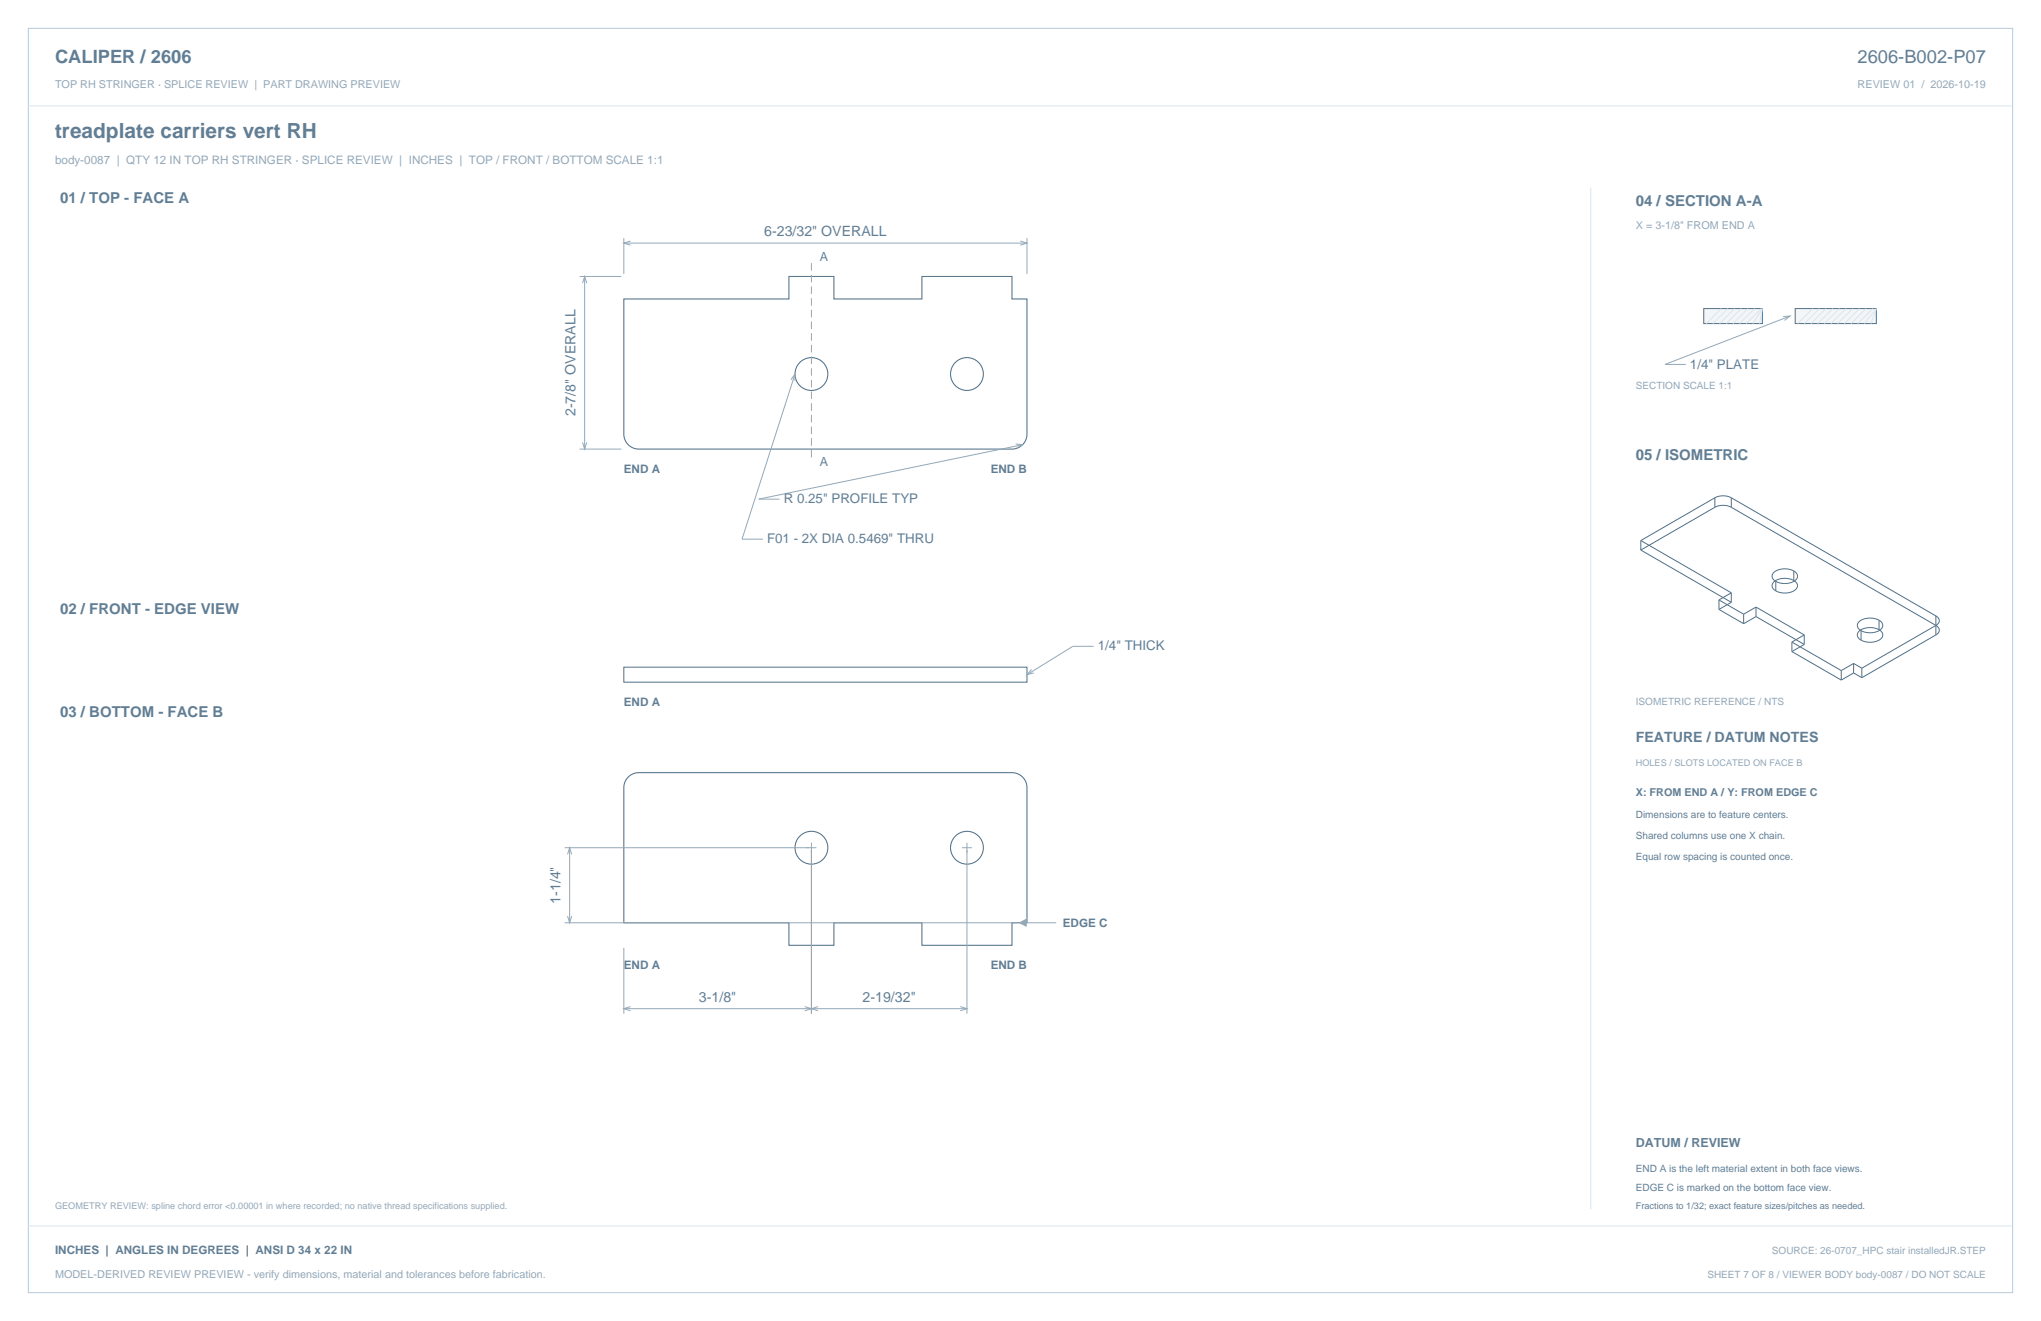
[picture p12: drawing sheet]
<svg xmlns="http://www.w3.org/2000/svg" width="864mm" height="559mm" viewBox="0 0 864 559" stroke-linecap="round" stroke-linejoin="round" font-family="sans-serif">
<defs><g id="words">
<text font-size="8.8" fill="#617e94" x="23.3" y="58.2">treadplate carriers vert RH</text>
<g font-size="7.8" fill="#617e94">
<text x="23.3" y="26.8">CALIPER / 2606</text>
<text x="786" y="26.8">2606-B002-P07</text>
</g>
<g font-size="6.3" fill="#617e94">
<text x="25.4" y="86.1">01 / TOP - FACE A</text>
<text x="692.1" y="87.1">04 / SECTION A-A</text>
<text x="692.1" y="194.4">05 / ISOMETRIC</text>
<text x="25.4" y="259.6">02 / FRONT - EDGE VIEW</text>
<text x="25.4" y="303.4">03 / BOTTOM - FACE B</text>
</g>
<g font-size="6" fill="#617e94">
<text x="323.4" y="100">6-23/32&quot; OVERALL</text>
<text x="243.5" y="176" transform="rotate(-90 243.5 176)">2-7/8&quot; OVERALL</text>
<text x="692.1" y="314">FEATURE / DATUM NOTES</text>
<text x="237.1" y="382.4" transform="rotate(-90 237.1 382.4)">1-1/4&quot;</text>
<text x="295.7" y="423.9">3-1/8&quot;</text>
<text x="365" y="423.9">2-19/32&quot;</text>
</g>
<g font-size="5.6" fill="#617e94">
<text x="715.1" y="155.9">1/4&quot; PLATE</text>
<text x="331.6" y="212.9">R 0.25&quot; PROFILE TYP</text>
<text x="324.6" y="229.8">F01 - 2X DIA 0.5469&quot; THRU</text>
<text x="464.5" y="275.2">1/4&quot; THICK</text>
</g>
<g font-size="5.3" fill="#617e94">
<text x="346.9" y="110.2">A</text>
<text x="346.9" y="197">A</text>
<text x="692.1" y="485.1">DATUM / REVIEW</text>
</g>
<text font-size="4.9" fill="#93a8b9" x="23.3" y="69.5">body-0087 | QTY 12 IN TOP RH STRINGER · SPLICE REVIEW | INCHES | TOP / FRONT / BOTTOM SCALE 1:1</text>
<g font-size="4.9" fill="#617e94">
<text x="264" y="200.2">END A</text>
<text x="419.2" y="200.2">END B</text>
<text x="264" y="298.4">END A</text>
<text x="449.7" y="392.1">EDGE C</text>
<text x="264" y="409.8">END A</text>
<text x="419.2" y="409.8">END B</text>
<text x="23.3" y="530.6">INCHES | ANGLES IN DEGREES | ANSI D 34 x 22 IN</text>
</g>
<g font-size="4.6" fill="#93a8b9">
<text x="23.3" y="37">TOP RH STRINGER · SPLICE REVIEW | PART DRAWING PREVIEW</text>
<text x="786" y="37">REVIEW 01 / 2026-10-19</text>
<text x="692.1" y="97">X = 3-1/8&quot; FROM END A</text>
<text x="23.3" y="540.5">MODEL-DERIVED REVIEW PREVIEW - verify dimensions, material and tolerances before fabrication.</text>
</g>
<text font-size="4.6" fill="#617e94" x="692.1" y="336.9">X: FROM END A / Y: FROM EDGE C</text>
<g font-size="4.2" fill="#93a8b9">
<text x="692.1" y="164.7">SECTION SCALE 1:1</text>
<text x="692.1" y="298.1">ISOMETRIC REFERENCE / NTS</text>
<text x="749.7" y="530.6">SOURCE: 26-0707_HPC stair installedJR.STEP</text>
<text x="722.4" y="540.5">SHEET 7 OF 8 / VIEWER BODY body-0087 / DO NOT SCALE</text>
</g>
<g font-size="4.2" fill="#617e94">
<text x="692.1" y="346.1">Dimensions are to feature centers.</text>
<text x="692.1" y="354.9">Shared columns use one X chain.</text>
<text x="692.1" y="363.7">Equal row spacing is counted once.</text>
<text x="692.1" y="495.7">END A is the left material extent in both face views.</text>
<text x="692.1" y="503.8">EDGE C is marked on the bottom face view.</text>
</g>
<g font-size="3.9" fill="#93a8b9">
<text x="692.1" y="323.8">HOLES / SLOTS LOCATED ON FACE B</text>
<text x="23.3" y="511.5">GEOMETRY REVIEW: spline chord error &lt;0.00001 in where recorded; no native thread specifications supplied.</text>
</g>
<text font-size="3.9" fill="#617e94" x="692.1" y="511.5">Fractions to 1/32; exact feature sizes/pitches as needed.</text>
</g></defs>
<path d="M12 12h839.6v534.8h-839.6z" fill="none" stroke="#b8cad8" stroke-width=".42"/>
<path d="M12 44.8h839.6M673.1 79.4v432.1" fill="none" stroke="#dbe5ed" stroke-width=".42"/>
<g fill="none" stroke="#536f85" stroke-width=".44">
<path d="M264 126.5h69.8v-9.6h19.1v9.6h37.2v-9.6h38.1v9.6h6.3v57.1l-.3 2.2-1 1.7-1.4 1.3-1.6 .9-1.9 .3h-158l-2.1-.4-1.7-.9-1.3-1.3-.9-1.6-.3-1.7zM265.8 328.7l2.1-1.4 2.4-.5h157.9l2.1 .4 1.7 .9 1.2 1.2 .9 1.6 .4 1.8v57.6h-6.3v9.6h-38.1v-9.6h-37.2v9.6h-19.1v-9.6h-69.8v-57.3l.4-2.2z"/>
<circle cx="343.3" cy="158.2" r="6.9"/>
<circle cx="409.1" cy="158.2" r="6.9"/>
<circle cx="343.3" cy="358.6" r="6.9"/>
<circle cx="409.1" cy="358.6" r="6.9"/>
</g>
<g fill="none" stroke="#93a8b9" stroke-width=".42">
<path d="M245.3 116.9h17.6M246.5 119.8l.9-2.9 .9 2.9M247.4 116.9v73.1M264 100.7v15.2M264 102.8h170.5M266.8 102l-2.8 .8 2.8 .9M431.7 102l2.8 .8-2.8 .9M434.5 100.7v15.2M336.4 158.2l-22.4 69.9h8.8M334.7 160.6l1.7-2.4v3M245.3 190h17.6M246.5 187.1l.9 2.9 .9-2.9"/>
<path d="M429.7 187.8l3 .3-2.6 1.4M432.7 188.1l-111.7 23h8.8M462.8 273.4h-8.9l-19.4 12M436.5 283.2l-2 2.2 2.9-.7M238.9 358.6h106.5M241 358.6v31.7M343.3 356.5v72.3M407 358.6h4.3M409.1 356.5v72.3M240.1 361.4l.9-2.8 .9 2.8M238.9 390.3h191.4M240.1 387.5l.9 2.8 .9-2.8"/>
<path d="M431.4 390.3h15.5M264 400.9v27.9M264 426.7h145.1M266.8 425.8l-2.8 .9 2.8 .9M340.5 425.8l2.8 .9-2.8 .9M346.2 425.8l-2.9 .9 2.9 .9M406.3 425.8l2.8 .9-2.8 .9"/>
</g>
<path d="M343.3 111.3v84" fill="none" stroke="#93a8b9" stroke-width=".42" stroke-dasharray="3.2 1.8" stroke-linecap="butt"/>
<path d="M264 282.2h170.5v6.4h-170.5z" fill="none" stroke="#536f85" stroke-width=".42"/>
<path d="M431.4 390.3l2.8-1.4v2.9z" fill="#93a8b9" stroke="#93a8b9" stroke-width=".42"/>
<path d="M720.9 130.5h24.8v6.4h-24.8z" fill-rule="evenodd" fill="#f2f6f9" stroke="#536f85" stroke-width=".42"/>
<path d="M728.3 130.5l-6.3 6.4M731.1 130.5l-6.3 6.4M734 130.5l-6.4 6.4M736.8 130.5l-6.4 6.4M739.6 130.5l-6.4 6.4M741.7 136.9l4-6.4-1.2 6.4M742.4 130.5l-6.3 6.4M745.2 130.5l-6.3 6.4" fill="none" stroke="#dbe5ed" stroke-width=".42"/>
<path d="M759.6 130.5h34.3v6.4h-34.3z" fill-rule="evenodd" fill="#f2f6f9" stroke="#536f85" stroke-width=".42"/>
<path d="M767 130.5l-6.3 6.4M769.8 130.5l-6.3 6.4M772.6 130.5l-6.3 6.4M775.5 130.5l-6.4 6.4M778.3 130.5l-6.4 6.4M781.1 130.5l-6.3 6.4M783.9 130.5l-6.3 6.4M786.8 130.5l-6.4 6.4M788.9 136.9l5-6.4-2.2 6.4M789.6 130.5l-6.4 6.4M792.4 130.5l-6.3 6.4M12 518.6h839.6" fill="none" stroke="#dbe5ed" stroke-width=".42"/>
<path d="M754.5 133.9l2.9-.2-2.3 1.8M757.4 133.7l-52.9 20.5h8.8" fill="none" stroke="#93a8b9" stroke-width=".42"/>
<g fill="none" stroke="#536f85" stroke-width=".42">
<path d="M725.6 210.6l1.6-.6 1.9-.3 1.9 .3 1.6 .6M725.6 214.6l1.6-.6 1.9-.2 1.9 .2 1.6 .6M725.6 210.6v4M725.6 214.6l-31.3 18.1M725.6 210.6l-31.3 18.1M732.6 210.6v4M732.6 214.6l86.5 50M732.6 210.6l86.5 49.9M694.3 228.7v4M694.3 232.7l38.3 22.1M694.3 228.7l38.3 22.1M727.3 257.8l10.5 6"/>
<path d="M727.3 253.8l10.5 6M727.3 253.8v4M732.6 250.8l-5.3 3M732.6 250.8v4M732.6 254.8l-5.3 3M737.8 259.8v4M743 256.8l20.4 11.8M743 256.8v4M743 256.8l-5.2 3M751.4 245.9v4.1M759 241.5l-3.3-.9-3.5 .5a2.46 2.46 0 0 0-2.2 1.8 2.46 2.46 0 0 0 .9 2.7l.5 .3M759 241.5a2.43 2.43 0 0 1 1.5 2.6 2.43 2.43 0 0 1-2.1 2.1l-1.9 .6h-1.8l-3.3-.9"/>
<path d="M759 245.6l-3.3-.9-3.5 .5a2.46 2.46 0 0 0-2.2 1.7 2.46 2.46 0 0 0 .9 2.7l.5 .4M759 245.6a2.43 2.43 0 0 1 1.5 2.5 2.43 2.43 0 0 1-2.1 2.2l-1.9 .5h-1.8l-3.3-.8M759 241.5v4.1M743 260.8l20.4 11.8M743 260.8l-5.2 3M758.2 275.6l20.9 12.1M758.2 271.6l20.9 12.1M758.2 271.6v4M763.4 272.6l-5.2 3M763.4 268.6l-5.2 3M763.4 268.6v4M787.5 266.8v4"/>
<path d="M795.1 266.4a2.43 2.43 0 0 1 1.5 2.6 2.43 2.43 0 0 1-2.1 2.1l-1.9 .5-1.9 .1-3.2-.9M795.1 266.4l-3.3-.9-3.5 .5a2.46 2.46 0 0 0-2.3 1.7 2.46 2.46 0 0 0 .9 2.7l.6 .4M795.1 262.4a2.43 2.43 0 0 1 1.5 2.6 2.43 2.43 0 0 1-2.1 2.1l-3.5 .6-2-.3-1.5-.6M795.1 262.4l-3.3-.9-3.5 .5a2.46 2.46 0 0 0-2.3 1.7 2.46 2.46 0 0 0 .9 2.7l.6 .4M795.1 262.4v4M819.1 264.6l1.1 .9 .4 1.1-.4 1.1-1.1 .9M819.1 260.5l1.1 1 .4 1.1-.4 1-1.1 1M819.1 268.6l-31.3 18.1M819.1 264.6l-31.3 18.1M819.1 260.5v8.1M779.1 283.7v4M784.3 284.7l3.5 2"/>
<path d="M784.3 280.6l3.5 2.1M784.3 284.7l-5.2 3M784.3 280.6v4.1M784.3 280.6l-5.2 3.1M787.8 282.7v4"/>
</g>
<use href="#words"/>
</svg>
